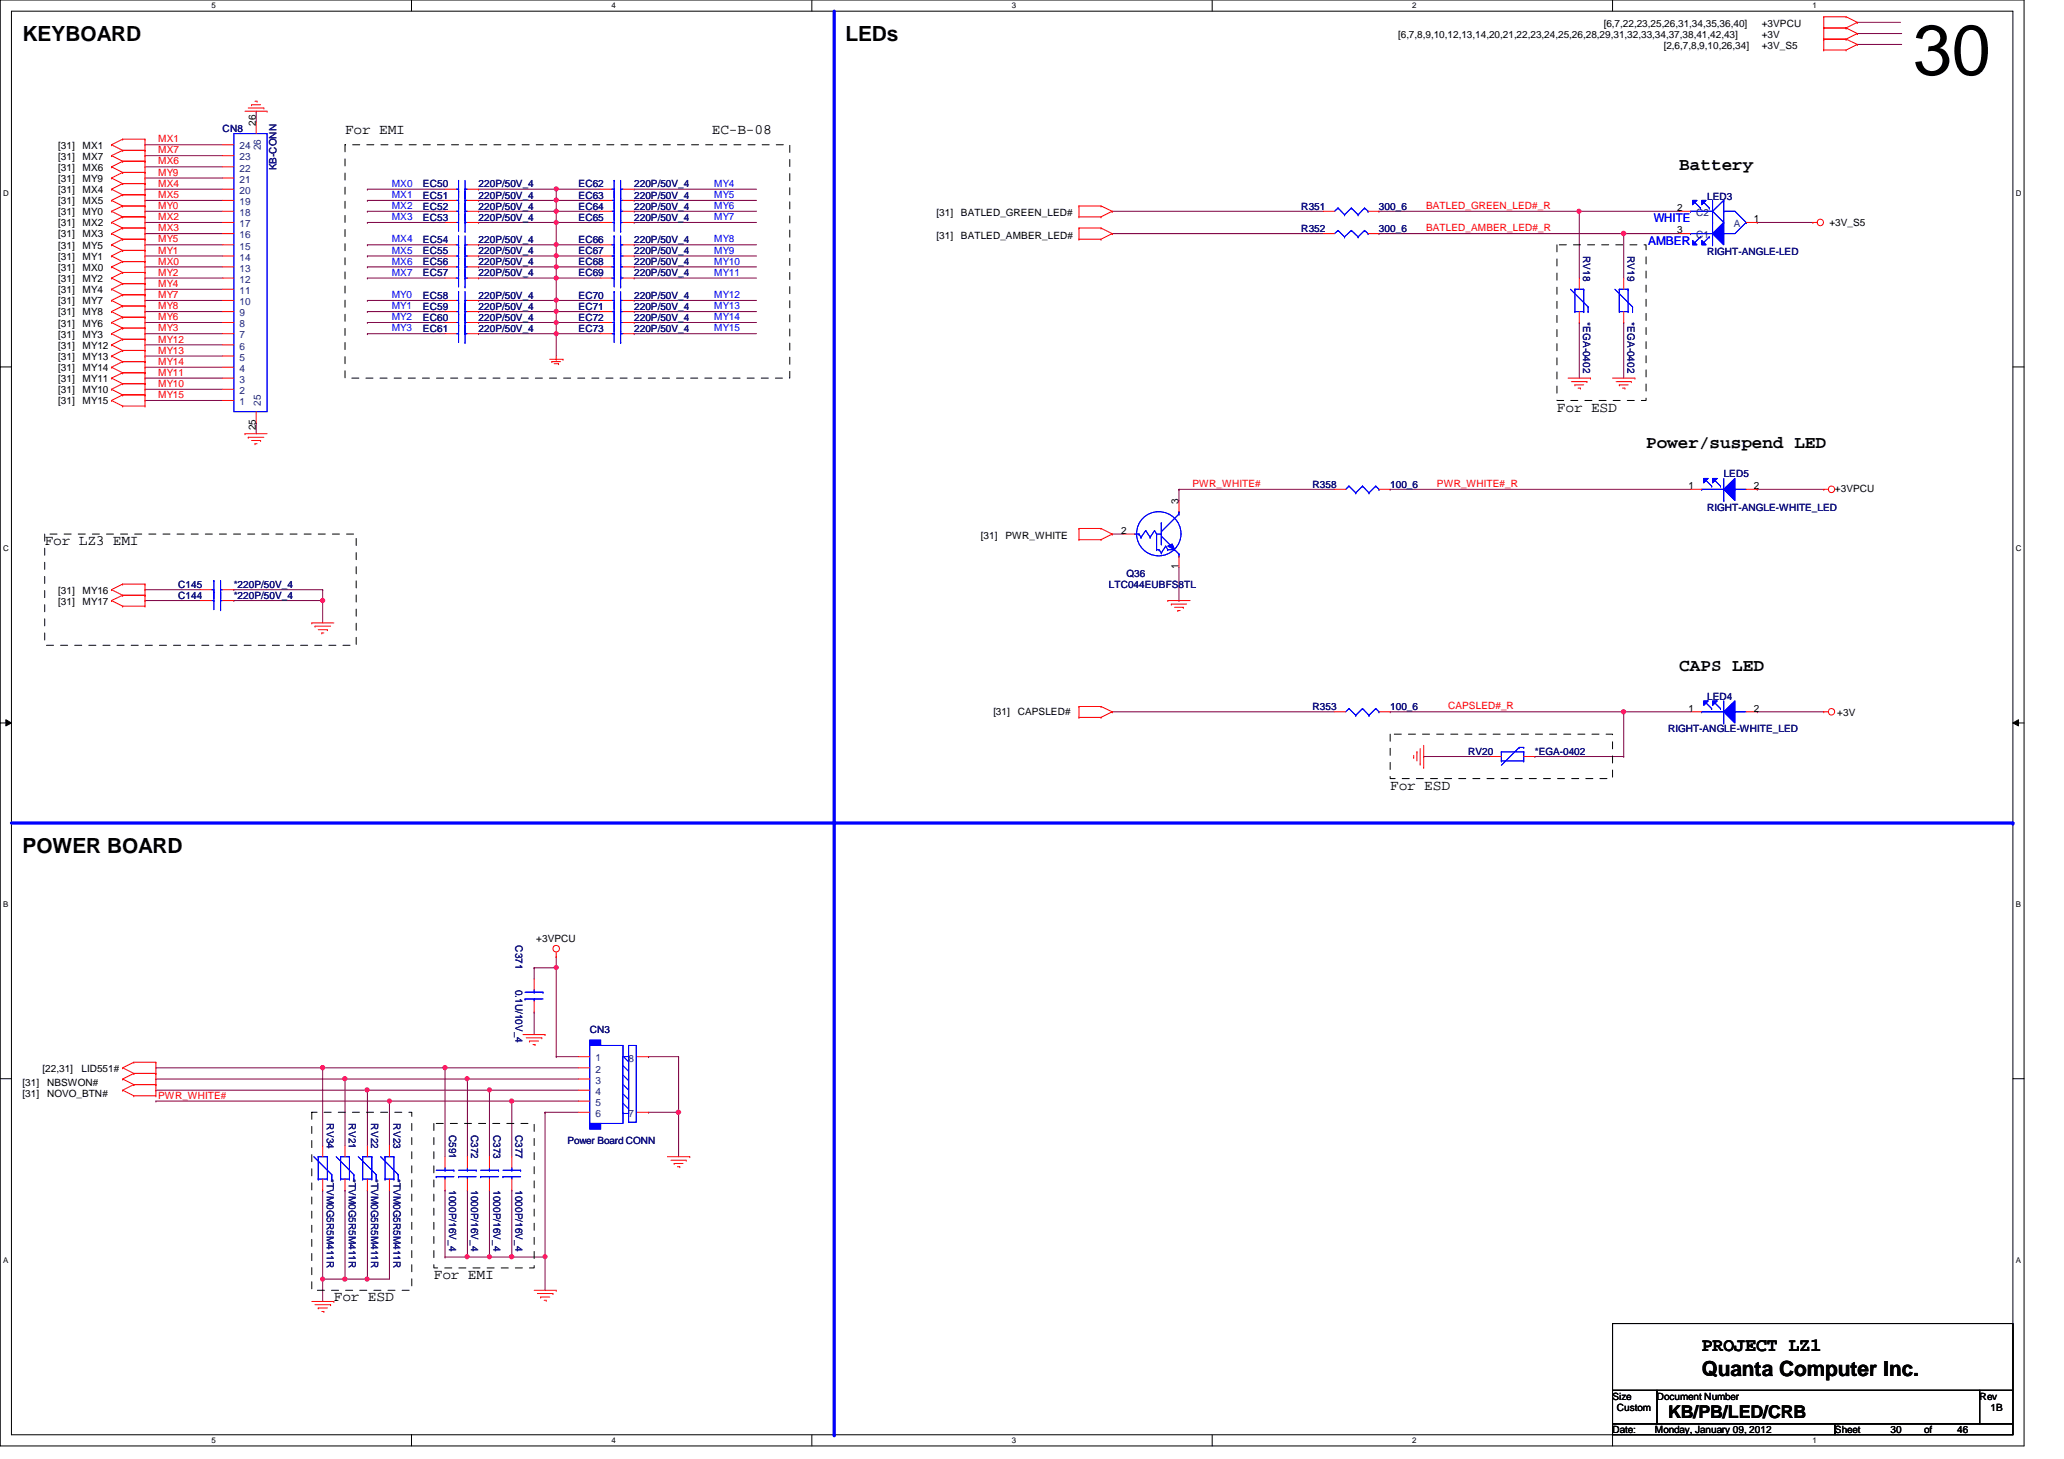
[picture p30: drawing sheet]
<svg xmlns="http://www.w3.org/2000/svg" width="297mm" height="210mm" viewBox="0 0 297 210" stroke-linecap="round" stroke-linejoin="round" font-family="sans-serif">
<defs><g id="words">
<text font-size="10.2" x="275.3" y="10.8">30</text>
<g font-size="3">
<text x="3.3" y="6">KEYBOARD</text>
<text x="121.7" y="6">LEDs</text>
<text x="3.3" y="122.8">POWER BOARD</text>
<text x="244.9" y="198">Quanta Computer Inc.</text>
</g>
<text font-size="2.7" x="244.9" y="194.3">PROJECT LZ1</text>
<g font-size="2.5">
<text x="241.7" y="24.5">Battery</text>
<text x="236.9" y="64.5">Power/suspend LED</text>
<text x="241.7" y="96.5">CAPS LED</text>
<text x="240.1" y="204">KB/PB/LED/CRB</text>
</g>
<g font-size="2.1">
<text x="49.7" y="19.2">For EMI</text>
<text x="102.4" y="19.2">EC-B-08</text>
<text x="224.1" y="59.2">For ESD</text>
<text x="6.4" y="78.4">For LZ3 EMI</text>
<text x="200.1" y="113.6">For ESD</text>
<text x="62.4" y="184">For EMI</text>
<text x="48" y="187.2">For ESD</text>
</g>
<g font-size="1.7" fill="#00f">
<text x="237.2" y="35.2">AMBER</text>
<text x="238" y="32">WHITE</text>
</g>
<g font-size="1.4">
<text x="201.2" y="5.5">[6,7,8,9,10,12,13,14,20,21,22,23,24,25,26,28,29,31,32,33,34,37,38,41,42,43]</text>
<text x="230.8" y="3.9">[6,7,22,23,25,26,31,34,35,36,40]</text>
<text x="253.5" y="3.9">+3VPCU</text>
<text x="253.5" y="5.5">+3V</text>
<text x="239.4" y="7.1">[2,6,7,8,9,10,26,34]</text>
<text x="253.5" y="7.1">+3V_S5</text>
<text x="8.4" y="23">[31]</text>
<text x="8.4" y="21.4">[31]</text>
<text x="11.9" y="23">MX7</text>
<text x="11.9" y="21.4">MX1</text>
<text x="36.8" y="18.1" transform="rotate(-90 36.8 18.1)">26</text>
<text x="8.4" y="27.8">[31]</text>
<text x="8.4" y="29.4">[31]</text>
<text x="8.4" y="24.6">[31]</text>
<text x="8.4" y="26.2">[31]</text>
<text x="11.9" y="27.8">MX4</text>
<text x="11.9" y="29.4">MX5</text>
<text x="11.9" y="24.6">MX6</text>
<text x="11.9" y="26.2">MY9</text>
<text x="8.4" y="34.2">[31]</text>
<text x="8.4" y="32.6">[31]</text>
<text x="8.4" y="35.8">[31]</text>
<text x="8.4" y="31">[31]</text>
<text x="11.9" y="34.2">MX3</text>
<text x="11.9" y="32.6">MX2</text>
<text x="11.9" y="35.8">MY5</text>
<text x="11.9" y="31">MY0</text>
<text x="134.8" y="31.1">[31]</text>
<text x="134.8" y="34.3">[31]</text>
<text x="138.3" y="31.1">BATLED_GREEN_LED#</text>
<text x="138.3" y="34.3">BATLED_AMBER_LED#</text>
<text x="241.4" y="30.4">2</text>
<text x="241.4" y="33.6">3</text>
<text x="252.4" y="32">1</text>
<text x="263.3" y="32.6">+3V_S5</text>
<text x="8.4" y="39">[31]</text>
<text x="8.4" y="37.4">[31]</text>
<text x="8.4" y="40.6">[31]</text>
<text x="11.9" y="39">MX0</text>
<text x="11.9" y="37.4">MY1</text>
<text x="11.9" y="40.6">MY2</text>
<text x="8.4" y="45.4">[31]</text>
<text x="8.4" y="43.8">[31]</text>
<text x="8.4" y="42.2">[31]</text>
<text x="8.4" y="47">[31]</text>
<text x="11.9" y="45.4">MY8</text>
<text x="11.9" y="43.8">MY7</text>
<text x="11.9" y="42.2">MY4</text>
<text x="11.9" y="47">MY6</text>
<text x="8.4" y="50.2">[31]</text>
<text x="8.4" y="48.6">[31]</text>
<text x="8.4" y="53.4">[31]</text>
<text x="8.4" y="51.8">[31]</text>
<text x="11.9" y="50.2">MY12</text>
<text x="11.9" y="48.6">MY3</text>
<text x="11.9" y="53.4">MY14</text>
<text x="11.9" y="51.8">MY13</text>
<text x="8.4" y="55">[31]</text>
<text x="8.4" y="58.2">[31]</text>
<text x="8.4" y="56.6">[31]</text>
<text x="11.9" y="55">MY11</text>
<text x="11.9" y="58.2">MY15</text>
<text x="11.9" y="56.6">MY10</text>
<text x="36.8" y="61.9" transform="rotate(-90 36.8 61.9)">25</text>
<text x="243" y="70.4">1</text>
<text x="252.4" y="70.4">2</text>
<text x="264.1" y="70.8">+3VPCU</text>
<text x="141.2" y="77.5">[31]</text>
<text x="144.7" y="77.5">PWR_WHITE</text>
<text x="161.4" y="76.8">2</text>
<text x="169.6" y="72.5" transform="rotate(-90 169.6 72.5)">3</text>
<text x="169.6" y="81.9" transform="rotate(-90 169.6 81.9)">1</text>
<text x="8.4" y="85.4">[31]</text>
<text x="8.4" y="87">[31]</text>
<text x="11.9" y="85.4">MY16</text>
<text x="11.9" y="87">MY17</text>
<text x="143" y="102.8">[31]</text>
<text x="146.5" y="102.8">CAPSLED#</text>
<text x="243" y="102.4">1</text>
<text x="252.4" y="102.4">2</text>
<text x="264.4" y="103">+3V</text>
<text x="77.2" y="135.5">+3VPCU</text>
<text x="6.1" y="154.2">[22,31]</text>
<text x="11.7" y="154.2">LID551#</text>
<text x="3.3" y="156.3">[31]</text>
<text x="3.3" y="157.9">[31]</text>
<text x="6.8" y="156.3">NBSWON#</text>
<text x="6.8" y="157.9">NOVO_BTN#</text>
<text x="232.1" y="201.4">Size</text>
<text x="232.7" y="203">Custom</text>
<text x="238.5" y="201.4">Document Number</text>
<text x="284.9" y="201.4">Rev</text>
<text x="286.5" y="203">1B</text>
<text x="232.1" y="206.2">Date:</text>
<text x="238.2" y="206.2">Monday, January 09, 2012</text>
<text x="264.1" y="206.2">Sheet</text>
<text x="272.1" y="206.2">30</text>
<text x="276.9" y="206.2">of</text>
<text x="281.7" y="206.2">46</text>
</g>
<g font-size="1.4" fill="#f00">
<text x="22.8" y="23.7">MX6</text>
<text x="22.8" y="20.5">MX1</text>
<text x="22.8" y="22.1">MX7</text>
<text x="22.8" y="26.9">MX4</text>
<text x="22.8" y="28.5">MX5</text>
<text x="22.8" y="25.3">MY9</text>
<text x="22.8" y="33.3">MX3</text>
<text x="22.8" y="34.9">MY5</text>
<text x="22.8" y="31.7">MX2</text>
<text x="22.8" y="30.1">MY0</text>
<text x="205.2" y="30.1">BATLED_GREEN_LED#_R</text>
<text x="205.2" y="33.3">BATLED_AMBER_LED#_R</text>
<text x="22.8" y="38.1">MX0</text>
<text x="22.8" y="41.3">MY4</text>
<text x="22.8" y="36.5">MY1</text>
<text x="22.8" y="39.7">MY2</text>
<text x="22.8" y="44.5">MY8</text>
<text x="22.8" y="46.1">MY6</text>
<text x="22.8" y="42.9">MY7</text>
<text x="22.8" y="47.7">MY3</text>
<text x="22.8" y="52.5">MY14</text>
<text x="22.8" y="50.9">MY13</text>
<text x="22.8" y="49.3">MY12</text>
<text x="22.8" y="55.7">MY10</text>
<text x="22.8" y="54.1">MY11</text>
<text x="22.8" y="57.3">MY15</text>
<text x="171.6" y="70.1">PWR_WHITE#</text>
<text x="206.8" y="70.1">PWR_WHITE#_R</text>
<text x="208.4" y="102.1">CAPSLED#_R</text>
<text x="22.8" y="158.1">PWR_WHITE#</text>
</g>
<g font-size="1.4" fill="#000080">
<text x="32" y="19">CN8</text>
<text x="39.8" y="24.5" transform="rotate(-90 39.8 24.5)">KB-CONN</text>
<text x="60.9" y="27">EC50</text>
<text x="60.9" y="28.6">EC51</text>
<text x="68.9" y="27">220P/50V_4</text>
<text x="68.9" y="28.6">220P/50V_4</text>
<text x="83.3" y="27">EC62</text>
<text x="83.3" y="28.6">EC63</text>
<text x="91.3" y="27">220P/50V_4</text>
<text x="91.3" y="28.6">220P/50V_4</text>
<text x="245.7" y="28.7">LED3</text>
<text x="60.9" y="30.2">EC52</text>
<text x="60.9" y="35">EC54</text>
<text x="60.9" y="31.7">EC53</text>
<text x="68.9" y="30.2">220P/50V_4</text>
<text x="68.9" y="35">220P/50V_4</text>
<text x="68.9" y="31.7">220P/50V_4</text>
<text x="83.3" y="35">EC66</text>
<text x="83.3" y="30.2">EC64</text>
<text x="83.3" y="31.7">EC65</text>
<text x="91.3" y="35">220P/50V_4</text>
<text x="91.3" y="30.2">220P/50V_4</text>
<text x="91.3" y="31.7">220P/50V_4</text>
<text x="187.3" y="33.4">R352</text>
<text x="187.3" y="30.2">R351</text>
<text x="198.5" y="33.4">300_6</text>
<text x="198.5" y="30.2">300_6</text>
<text x="60.9" y="36.6">EC55</text>
<text x="60.9" y="39.8">EC57</text>
<text x="60.9" y="38.2">EC56</text>
<text x="68.9" y="36.6">220P/50V_4</text>
<text x="68.9" y="39.8">220P/50V_4</text>
<text x="68.9" y="38.2">220P/50V_4</text>
<text x="83.3" y="36.6">EC67</text>
<text x="83.3" y="39.8">EC69</text>
<text x="83.3" y="38.2">EC68</text>
<text x="91.3" y="36.6">220P/50V_4</text>
<text x="91.3" y="39.8">220P/50V_4</text>
<text x="91.3" y="38.2">220P/50V_4</text>
<text x="227.8" y="36.8" transform="rotate(90 227.8 36.8)">RV18</text>
<text x="234.2" y="36.8" transform="rotate(90 234.2 36.8)">RV19</text>
<text x="245.7" y="36.7">RIGHT-ANGLE-LED</text>
<text x="60.9" y="44.6">EC59</text>
<text x="60.9" y="47.8">EC61</text>
<text x="60.9" y="43">EC58</text>
<text x="60.9" y="46.2">EC60</text>
<text x="68.9" y="44.6">220P/50V_4</text>
<text x="68.9" y="47.8">220P/50V_4</text>
<text x="68.9" y="43">220P/50V_4</text>
<text x="68.9" y="46.2">220P/50V_4</text>
<text x="83.3" y="46.2">EC72</text>
<text x="83.3" y="44.6">EC71</text>
<text x="83.3" y="47.8">EC73</text>
<text x="83.3" y="43">EC70</text>
<text x="91.3" y="46.2">220P/50V_4</text>
<text x="91.3" y="44.6">220P/50V_4</text>
<text x="91.3" y="47.8">220P/50V_4</text>
<text x="91.3" y="43">220P/50V_4</text>
<text x="227.8" y="46.4" transform="rotate(90 227.8 46.4)">*EGA-0402</text>
<text x="234.2" y="46.4" transform="rotate(90 234.2 46.4)">*EGA-0402</text>
<text x="188.9" y="70.2">R358</text>
<text x="200.1" y="70.2">100_6</text>
<text x="248.1" y="68.6">LED5</text>
<text x="245.7" y="73.5">RIGHT-ANGLE-WHITE_LED</text>
<text x="162.1" y="83">Q36</text>
<text x="25.7" y="86.2">C144</text>
<text x="25.7" y="84.6">C145</text>
<text x="33.7" y="86.2">*220P/50V_4</text>
<text x="33.7" y="84.6">*220P/50V_4</text>
<text x="159.6" y="84.6">LTC044EUBFS8TL</text>
<text x="245.7" y="100.8">LED4</text>
<text x="188.9" y="102.2">R353</text>
<text x="200.1" y="102.2">100_6</text>
<text x="240.1" y="105.4">RIGHT-ANGLE-WHITE_LED</text>
<text x="211.3" y="108.6">RV20</text>
<text x="220.9" y="108.6">*EGA-0402</text>
<text x="74.2" y="136" transform="rotate(90 74.2 136)">C371</text>
<text x="74.2" y="142.4" transform="rotate(90 74.2 142.4)">0.1U/10V_4</text>
<text x="84.9" y="148.6">CN3</text>
<text x="47" y="161.6" transform="rotate(90 47 161.6)">RV34</text>
<text x="50.2" y="161.6" transform="rotate(90 50.2 161.6)">RV21</text>
<text x="53.4" y="161.6" transform="rotate(90 53.4 161.6)">RV22</text>
<text x="56.6" y="161.6" transform="rotate(90 56.6 161.6)">RV23</text>
<text x="64.6" y="163.2" transform="rotate(90 64.6 163.2)">C591</text>
<text x="67.8" y="163.2" transform="rotate(90 67.8 163.2)">C372</text>
<text x="71" y="163.2" transform="rotate(90 71 163.2)">C373</text>
<text x="74.2" y="163.2" transform="rotate(90 74.2 163.2)">C377</text>
<text x="81.7" y="164.6">Power Board CONN</text>
<text x="47" y="169.6" transform="rotate(90 47 169.6)">*TVM0G5R5M411R</text>
<text x="50.2" y="169.6" transform="rotate(90 50.2 169.6)">*TVM0G5R5M411R</text>
<text x="53.4" y="169.6" transform="rotate(90 53.4 169.6)">*TVM0G5R5M411R</text>
<text x="56.6" y="169.6" transform="rotate(90 56.6 169.6)">*TVM0G5R5M411R</text>
<text x="64.6" y="171.2" transform="rotate(90 64.6 171.2)">1000P/16V_4</text>
<text x="67.8" y="171.2" transform="rotate(90 67.8 171.2)">1000P/16V_4</text>
<text x="71" y="171.2" transform="rotate(90 71 171.2)">1000P/16V_4</text>
<text x="74.2" y="171.2" transform="rotate(90 74.2 171.2)">1000P/16V_4</text>
</g>
<g font-size="1.4" fill="#004080">
<text x="34.5" y="23.1">23</text>
<text x="34.5" y="21.5">24</text>
<text x="37.5" y="21.6" transform="rotate(-90 37.5 21.6)">26</text>
<text x="34.5" y="29.5">19</text>
<text x="34.5" y="27.9">20</text>
<text x="34.5" y="26.3">21</text>
<text x="34.5" y="24.7">22</text>
<text x="34.5" y="35.9">15</text>
<text x="34.5" y="34.3">16</text>
<text x="34.5" y="32.7">17</text>
<text x="34.5" y="31.1">18</text>
<text x="244.1" y="31.1">C2</text>
<text x="244.1" y="34.3">C1</text>
<text x="249.5" y="32.7">A</text>
<text x="34.5" y="40.7">12</text>
<text x="34.5" y="39.1">13</text>
<text x="34.5" y="37.5">14</text>
<text x="34.5" y="47.1">8</text>
<text x="34.5" y="45.5">9</text>
<text x="34.5" y="43.9">10</text>
<text x="34.5" y="42.3">11</text>
<text x="34.5" y="53.5">4</text>
<text x="34.5" y="51.9">5</text>
<text x="34.5" y="50.3">6</text>
<text x="34.5" y="48.7">7</text>
<text x="34.5" y="58.3">1</text>
<text x="34.5" y="56.7">2</text>
<text x="34.5" y="55.1">3</text>
<text x="37.5" y="58.4" transform="rotate(-90 37.5 58.4)">25</text>
<text x="85.7" y="152.7">1</text>
<text x="85.7" y="154.3">2</text>
<text x="85.7" y="155.9">3</text>
<text x="90.5" y="152.7">8</text>
<text x="85.7" y="157.5">4</text>
<text x="85.7" y="159.1">5</text>
<text x="85.7" y="160.7">6</text>
<text x="90.5" y="160.7">7</text>
</g>
<g font-size="1.4" fill="#00f">
<text x="56.4" y="28.5">MX1</text>
<text x="56.4" y="26.9">MX0</text>
<text x="102.8" y="26.9">MY4</text>
<text x="102.8" y="28.5">MY5</text>
<text x="56.4" y="34.9">MX4</text>
<text x="56.4" y="31.7">MX3</text>
<text x="56.4" y="30.1">MX2</text>
<text x="102.8" y="30.1">MY6</text>
<text x="102.8" y="31.7">MY7</text>
<text x="102.8" y="34.9">MY8</text>
<text x="56.4" y="36.5">MX5</text>
<text x="56.4" y="38.1">MX6</text>
<text x="56.4" y="39.7">MX7</text>
<text x="102.8" y="36.5">MY9</text>
<text x="102.8" y="39.7">MY11</text>
<text x="102.8" y="38.1">MY10</text>
<text x="56.4" y="42.9">MY0</text>
<text x="56.4" y="44.5">MY1</text>
<text x="56.4" y="46.1">MY2</text>
<text x="56.4" y="47.7">MY3</text>
<text x="102.8" y="42.9">MY12</text>
<text x="102.8" y="44.5">MY13</text>
<text x="102.8" y="47.7">MY15</text>
<text x="102.8" y="46.1">MY14</text>
</g>
<g font-size="1.1">
<text x="30.4" y="1.1">5</text>
<text x="88" y="1.1">4</text>
<text x="145.6" y="1.1">3</text>
<text x="203.2" y="1.1">2</text>
<text x="260.9" y="1.1">1</text>
<text x=".5" y="28.2">D</text>
<text x="290.1" y="28.2">D</text>
<text x=".5" y="79.3">C</text>
<text x="290.1" y="79.3">C</text>
<text x=".5" y="130.6">B</text>
<text x="290.1" y="130.6">B</text>
<text x=".5" y="181.7">A</text>
<text x="290.1" y="181.7">A</text>
<text x="30.4" y="207.6">5</text>
<text x="88" y="207.6">4</text>
<text x="145.6" y="207.6">3</text>
<text x="203.2" y="207.6">2</text>
<text x="260.9" y="207.6">1</text>
</g>
</g></defs>
<path d="M0 0h291.3v208h-291.3zM1.6 1.6h288.1v204.8h-288.1z" fill="none" stroke="#000" stroke-width=".14"/>
<g fill="#fff">
<path d="M30.4 .2h.6v1.2h-.6z"/>
<path d="M30.4 206.6h.6v1.2h-.6z"/>
</g>
<path d="M59.2 0v1.6M59.2 206.4v1.6" fill="none" stroke="#000" stroke-width=".14"/>
<g fill="#fff">
<path d="M88 .2h.6v1.2h-.6z"/>
<path d="M88 206.6h.6v1.2h-.6z"/>
</g>
<path d="M116.8 0v1.6M116.8 206.4v1.6" fill="none" stroke="#000" stroke-width=".14"/>
<g fill="#fff">
<path d="M145.6 .2h.6v1.2h-.6z"/>
<path d="M145.6 206.6h.6v1.2h-.6z"/>
</g>
<path d="M174.5 0v1.6M174.5 206.4v1.6" fill="none" stroke="#000" stroke-width=".14"/>
<g fill="#fff">
<path d="M203.2 .2h.6v1.2h-.6z"/>
<path d="M203.2 206.6h.6v1.2h-.6z"/>
</g>
<path d="M232.1 0v1.6M232.1 206.4v1.6" fill="none" stroke="#000" stroke-width=".14"/>
<g fill="#fff">
<path d="M260.9 .2h.5v1.2h-.5z"/>
<path d="M260.9 206.6h.5v1.2h-.5z"/>
<path d="M.5 27.2h.7v1.2h-.7z"/>
<path d="M290.1 27.2h.8v1.2h-.8z"/>
<path d="M.5 78.4h.7v1.1h-.7z"/>
<path d="M290.1 78.4h.8v1.1h-.8z"/>
</g>
<path d="M0 52.8h1.6M289.7 52.8h1.6" fill="none" stroke="#000" stroke-width=".14"/>
<g fill="#fff">
<path d="M.5 129.6h.7v1.2h-.7z"/>
<path d="M290.1 129.6h.7v1.2h-.7z"/>
</g>
<path d="M0 104h1.6M.8 103.5l.8 .5-.8 .4zM289.7 104l.8-.5v.9zM289.7 104h1.6" fill="none" stroke="#000" stroke-width=".14"/>
<path d="M.8 103.5l.8 .5-.8 .4zM289.7 104l.8-.5v.9z" fill="#000"/>
<g fill="#fff">
<path d="M.5 180.8h.7v1.1h-.7z"/>
<path d="M290.1 180.8h.7v1.1h-.7z"/>
</g>
<path d="M0 155.2h1.6M289.7 155.2h1.6" fill="none" stroke="#000" stroke-width=".14"/>
<g fill="none" stroke="#800040" stroke-width=".14">
<path d="M160.1 76.8h.1M160.1 76.8h1.6M169.7 70.4h.1M169.7 70.4h22.4M169.7 70.4v1.6M200.1 70.4h.1M200.1 70.4h43.2M252.9 70.4h.1M252.9 70.4h9.6M169.7 86.4h.1M169.7 81.6v4.8M160.1 102.4h.1"/>
<path d="M160.1 102.4h32M233.7 102.4h.1M233.7 102.4h9.6M252.9 102.4h.1M252.9 102.4h9.6"/>
</g>
<circle cx="233.7" cy="102.4" r=".31" fill="#f0f"/>
<circle cx="233.7" cy="102.4" r=".31" fill="none" stroke="#f0f" stroke-width=".14"/>
<path d="M80 139.2h.1M80 139.2v12.8M73.7 158.4h.1M73.7 158.4h9.6M80 152h.1M80 152h3.3M78.4 160h.1M78.4 160v20.8" fill="none" stroke="#800040" stroke-width=".14"/>
<circle cx="80.1" cy="139.2" r=".3" fill="#f0f"/>
<circle cx="80.1" cy="139.2" r=".3" fill="none" stroke="#f0f" stroke-width=".14"/>
<path d="M76.9 145.6h.1M76.9 145.6v3.2M73.7 180.8h.1M73.7 180.8h4.7" fill="none" stroke="#800040" stroke-width=".14"/>
<circle cx="73.6" cy="180.8" r=".31" fill="#f0f"/>
<circle cx="73.6" cy="180.8" r=".31" fill="none" stroke="#f0f" stroke-width=".14"/>
<path d="M70.4 171.2h.1M70.4 171.2v9.6h-3.1M73.7 171.2h.1M73.7 171.2v9.6M46.4 184h.1M46.4 184v3.2M67.3 180.8h.1" fill="none" stroke="#800040" stroke-width=".14"/>
<circle cx="46.4" cy="184" r=".3" fill="#f0f"/>
<circle cx="46.4" cy="184" r=".3" fill="none" stroke="#f0f" stroke-width=".14"/>
<path d="M52.9 171.2h.1M52.9 171.2v12.8" fill="none" stroke="#800040" stroke-width=".14"/>
<circle cx="52.8" cy="184" r=".3" fill="#f0f"/>
<circle cx="52.8" cy="184" r=".3" fill="none" stroke="#f0f" stroke-width=".14"/>
<path d="M49.7 171.2h.1M49.7 171.2v12.8" fill="none" stroke="#800040" stroke-width=".14"/>
<circle cx="49.6" cy="184" r=".31" fill="#f0f"/>
<circle cx="49.6" cy="184" r=".31" fill="none" stroke="#f0f" stroke-width=".14"/>
<path d="M67.3 171.2h.1M67.3 171.2v9.6" fill="none" stroke="#800040" stroke-width=".14"/>
<circle cx="67.2" cy="180.8" r=".3" fill="#f0f"/>
<circle cx="67.2" cy="180.8" r=".3" fill="none" stroke="#f0f" stroke-width=".14"/>
<path d="M76.9 139.2h.1M76.9 139.2v1.6M80 137.6h.1M80 137.6v1.6h-3.1M78.4 180.8h.1M78.4 180.8v4.8" fill="none" stroke="#800040" stroke-width=".14"/>
<circle cx="78.4" cy="180.8" r=".3" fill="#f0f"/>
<circle cx="78.4" cy="180.8" r=".3" fill="none" stroke="#f0f" stroke-width=".14"/>
<g fill="none" stroke="#800040" stroke-width=".14">
<path d="M36.9 16h.1M36.9 16v1.6M20.9 33.6h.1M20.9 38.4h.1M20.9 27.2h.1M20.9 28.8h.1M20.9 35.2h.1M20.9 36.8h.1M20.9 24h.1M20.9 25.6h.1M20.9 32h.1M20.9 20.8h.1"/>
<path d="M20.9 30.4h.1M20.9 22.4h.1M20.9 33.6h11.1M20.9 38.4h11.1M20.9 27.2h11.1M20.9 28.8h11.1M20.9 35.2h11.1M20.9 36.8h11.1M20.9 24h11.1M20.9 25.6h11.1M20.9 32h11.1M20.9 20.8h11.1"/>
<path d="M20.9 30.4h11.1M20.9 22.4h11.1M160.1 33.6h.1M160.1 30.4h.1M160.1 33.6h30.4M160.1 30.4h30.4M198.5 30.4h.1M198.5 30.4h43.2M227.3 30.4h.1M227.3 30.4v9.6M252.9 32h.1M252.9 32h8"/>
<path d="M20.9 52.8h.1M20.9 56h.1M20.9 41.6h.1M20.9 54.4h.1M20.9 51.2h.1M20.9 44.8h.1M20.9 46.4h.1M20.9 43.2h.1M20.9 48h.1M20.9 49.6h.1M20.9 57.6h.1M20.9 40h.1"/>
<path d="M20.9 52.8h11.1M20.9 56h11.1M20.9 41.6h11.1M20.9 54.4h11.1M20.9 51.2h11.1M20.9 44.8h11.1M20.9 46.4h11.1M20.9 43.2h11.1M20.9 48h11.1M20.9 49.6h11.1M20.9 57.6h11.1M20.9 40h11.1"/>
<path d="M227.3 46.4h.1M227.3 46.4v8M36.9 60.8h.1M36.9 60.8v1.6M78.4 160h.1M78.4 160h4.9"/>
</g>
<circle cx="227.2" cy="30.4" r=".3" fill="#f0f"/>
<circle cx="227.2" cy="30.4" r=".3" fill="none" stroke="#f0f" stroke-width=".14"/>
<path d="M233.7 33.6h.1M233.7 33.6h8" fill="none" stroke="#800040" stroke-width=".14"/>
<circle cx="233.7" cy="33.6" r=".32" fill="#f0f"/>
<circle cx="233.7" cy="33.6" r=".32" fill="none" stroke="#f0f" stroke-width=".14"/>
<path d="M267.3 3.2h.1M267.3 3.2h6.2M198.5 33.6h.1M198.5 33.6h35.2M233.7 33.6h.1M233.7 33.6v6.4M233.7 46.4h.1M233.7 46.4v8M70.4 180.8h.1M70.4 180.8h3.3" fill="none" stroke="#800040" stroke-width=".14"/>
<circle cx="70.4" cy="180.8" r=".3" fill="#f0f"/>
<circle cx="70.4" cy="180.8" r=".3" fill="none" stroke="#f0f" stroke-width=".14"/>
<g fill="none" stroke="#800040" stroke-width=".14">
<path d="M267.3 4.8h.1M267.3 6.4h.1M267.3 4.8h6.4M267.3 6.4h6.4M200.1 102.4h.1M200.1 102.4h33.6v6.4M204.9 108.8h.1M204.9 108.8h9.6M220.9 108.8h.1M220.9 108.8h12.8M233.7 108.8h.1M67.3 155.2h.1"/>
<path d="M67.3 155.2h16M70.4 156.8h.1M70.4 156.8h12.9"/>
</g>
<circle cx="70.4" cy="156.8" r=".3" fill="#f0f"/>
<circle cx="70.4" cy="156.8" r=".3" fill="none" stroke="#f0f" stroke-width=".14"/>
<g fill="none" stroke="#800040" stroke-width=".14">
<path d="M22.4 155.2h.1M22.4 156.8h.1M22.4 158.4h.1M22.4 155.2h27.3M22.4 156.8h30.5M22.4 158.4h33.6M49.7 155.2h.1M49.7 155.2v9.6M52.9 156.8h.1M52.9 156.8v8M56 158.4h.1M56 158.4v6.4"/>
<path d="M67.3 155.2h.1M67.3 155.2v11.2"/>
</g>
<circle cx="67.2" cy="155.2" r=".3" fill="#f0f"/>
<circle cx="67.2" cy="155.2" r=".3" fill="none" stroke="#f0f" stroke-width=".14"/>
<path d="M49.7 155.2h.1M49.7 155.2h17.6" fill="none" stroke="#800040" stroke-width=".14"/>
<circle cx="49.6" cy="155.2" r=".31" fill="#f0f"/>
<circle cx="49.6" cy="155.2" r=".31" fill="none" stroke="#f0f" stroke-width=".14"/>
<path d="M52.9 156.8h.1M52.9 156.8h17.5M70.4 156.8h.1M70.4 156.8v9.6" fill="none" stroke="#800040" stroke-width=".14"/>
<circle cx="52.8" cy="156.8" r=".3" fill="#f0f"/>
<circle cx="52.8" cy="156.8" r=".3" fill="none" stroke="#f0f" stroke-width=".14"/>
<path d="M73.7 158.4h.1M73.7 158.4v8" fill="none" stroke="#800040" stroke-width=".14"/>
<circle cx="73.6" cy="158.4" r=".31" fill="#f0f"/>
<circle cx="73.6" cy="158.4" r=".31" fill="none" stroke="#f0f" stroke-width=".14"/>
<path d="M56 158.4h.1M56 158.4h17.7" fill="none" stroke="#800040" stroke-width=".14"/>
<circle cx="56" cy="158.4" r=".3" fill="#f0f"/>
<circle cx="56" cy="158.4" r=".3" fill="none" stroke="#f0f" stroke-width=".14"/>
<path d="M93.3 152h.1M93.3 152h4.4M97.7 160h.1M97.7 160v6.4" fill="none" stroke="#800040" stroke-width=".14"/>
<circle cx="97.6" cy="160" r=".31" fill="#f0f"/>
<circle cx="97.6" cy="160" r=".31" fill="none" stroke="#f0f" stroke-width=".14"/>
<path d="M22.4 153.6h.1M22.4 153.6h24M46.4 153.6h.1M46.4 153.6v11.2M64 153.6h.1M64 153.6h19.3M64 153.6v12.8M46.4 171.2h.1M46.4 171.2v12.8M93.3 160h.1M93.3 160h4.4" fill="none" stroke="#800040" stroke-width=".14"/>
<circle cx="64" cy="153.6" r=".31" fill="#f0f"/>
<circle cx="64" cy="153.6" r=".31" fill="none" stroke="#f0f" stroke-width=".14"/>
<path d="M46.4 153.6h.1M46.4 153.6h17.6" fill="none" stroke="#800040" stroke-width=".14"/>
<circle cx="46.4" cy="153.6" r=".31" fill="#f0f"/>
<circle cx="46.4" cy="153.6" r=".31" fill="none" stroke="#f0f" stroke-width=".14"/>
<path d="M80 43.2h.1M80 43.2h6.4M64 171.2h.1M64 171.2v9.6M64 180.8h.1M64 180.8h3.3" fill="none" stroke="#800040" stroke-width=".14"/>
<circle cx="80.1" cy="43.2" r=".3" fill="#f0f"/>
<circle cx="80.1" cy="43.2" r=".3" fill="none" stroke="#f0f" stroke-width=".14"/>
<path d="M80 44.8h.1M80 44.8h6.4" fill="none" stroke="#800040" stroke-width=".14"/>
<circle cx="80.1" cy="44.8" r=".3" fill="#f0f"/>
<circle cx="80.1" cy="44.8" r=".3" fill="none" stroke="#f0f" stroke-width=".14"/>
<path d="M80 46.4h.1M80 46.4h6.4" fill="none" stroke="#800040" stroke-width=".14"/>
<circle cx="80.1" cy="46.4" r=".3" fill="#f0f"/>
<circle cx="80.1" cy="46.4" r=".3" fill="none" stroke="#f0f" stroke-width=".14"/>
<path d="M80 48h.1M80 48h6.4" fill="none" stroke="#800040" stroke-width=".14"/>
<circle cx="80.1" cy="48" r=".3" fill="#f0f"/>
<circle cx="80.1" cy="48" r=".3" fill="none" stroke="#f0f" stroke-width=".14"/>
<path d="M80 40h.1M80 40h6.4" fill="none" stroke="#800040" stroke-width=".14"/>
<circle cx="80.1" cy="40" r=".3" fill="#f0f"/>
<circle cx="80.1" cy="40" r=".3" fill="none" stroke="#f0f" stroke-width=".14"/>
<path d="M80 38.4h.1M80 38.4h6.4" fill="none" stroke="#800040" stroke-width=".14"/>
<circle cx="80.1" cy="38.4" r=".3" fill="#f0f"/>
<circle cx="80.1" cy="38.4" r=".3" fill="none" stroke="#f0f" stroke-width=".14"/>
<path d="M80 36.8h.1M80 36.8h6.4" fill="none" stroke="#800040" stroke-width=".14"/>
<circle cx="80.1" cy="36.8" r=".3" fill="#f0f"/>
<circle cx="80.1" cy="36.8" r=".3" fill="none" stroke="#f0f" stroke-width=".14"/>
<path d="M80 35.2h.1M80 35.2h6.4" fill="none" stroke="#800040" stroke-width=".14"/>
<circle cx="80.1" cy="35.2" r=".3" fill="#f0f"/>
<circle cx="80.1" cy="35.2" r=".3" fill="none" stroke="#f0f" stroke-width=".14"/>
<path d="M80 27.2h.1M80 27.2h6.4" fill="none" stroke="#800040" stroke-width=".14"/>
<circle cx="80.1" cy="27.2" r=".3" fill="#f0f"/>
<circle cx="80.1" cy="27.2" r=".3" fill="none" stroke="#f0f" stroke-width=".14"/>
<path d="M80 28.8h.1M80 28.8h6.4" fill="none" stroke="#800040" stroke-width=".14"/>
<circle cx="80.1" cy="28.8" r=".3" fill="#f0f"/>
<circle cx="80.1" cy="28.8" r=".3" fill="none" stroke="#f0f" stroke-width=".14"/>
<path d="M80 30.4h.1M80 30.4h6.4" fill="none" stroke="#800040" stroke-width=".14"/>
<circle cx="80.1" cy="30.4" r=".3" fill="#f0f"/>
<circle cx="80.1" cy="30.4" r=".3" fill="none" stroke="#f0f" stroke-width=".14"/>
<path d="M80 32h.1M80 32h6.4" fill="none" stroke="#800040" stroke-width=".14"/>
<circle cx="80.1" cy="32" r=".3" fill="#f0f"/>
<circle cx="80.1" cy="32" r=".3" fill="none" stroke="#f0f" stroke-width=".14"/>
<g fill="none" stroke="#800040" stroke-width=".14">
<path d="M52.9 36.8h.1M52.9 35.2h.1M52.9 32h.1M52.9 30.4h.1M52.9 28.8h.1M52.9 27.2h.1M52.9 38.4h.1M52.9 36.8h11.1M52.9 35.2h11.1M52.9 38.4h11.1M52.9 28.8h11.1M52.9 27.2h11.1"/>
<path d="M52.9 30.4h11.1M52.9 32h11.1M68.9 36.8h.1M68.9 35.2h.1M68.9 38.4h.1M68.9 28.8h.1M68.9 27.2h.1M68.9 30.4h.1M68.9 32h.1M68.9 36.8h11.1M68.9 35.2h11.1M68.9 38.4h11.1"/>
<path d="M68.9 28.8h11.1M68.9 27.2h11.1M68.9 30.4h11.1M68.9 32h11.1M80 36.8h.1M80 30.4h.1M80 35.2h.1M80 32h.1M80 38.4h.1M80 27.2h.1M80 28.8h.1M80 27.2v24"/>
<path d="M91.3 27.2h.1M91.3 28.8h.1M91.3 30.4h.1M91.3 32h.1M91.3 35.2h.1M91.3 36.8h.1M91.3 38.4h.1M91.3 36.8h17.6M91.3 35.2h17.6M91.3 38.4h17.6M91.3 28.8h17.6M91.3 27.2h17.6"/>
<path d="M91.3 30.4h17.6M91.3 32h17.6M52.9 40h.1M52.9 43.2h.1M52.9 44.8h.1M52.9 46.4h.1M52.9 48h.1M52.9 44.8h11.1M52.9 46.4h11.1M52.9 40h11.1M52.9 48h11.1M52.9 43.2h11.1"/>
<path d="M68.9 44.8h.1M68.9 46.4h.1M68.9 40h.1M68.9 48h.1M68.9 43.2h.1M68.9 44.8h11.1M68.9 46.4h11.1M68.9 40h11.1M68.9 48h11.1M68.9 43.2h11.1M80 48h.1M80 43.2h.1"/>
<path d="M80 44.8h.1M80 46.4h.1M80 40h.1M91.3 40h.1M91.3 43.2h.1M91.3 44.8h.1M91.3 48h.1M91.3 46.4h.1M91.3 44.8h17.6M91.3 46.4h17.6M91.3 40h17.6M91.3 48h17.6"/>
<path d="M91.3 43.2h17.6M20.9 84.8h.1M20.9 86.4h.1M20.9 84.8h8M20.9 86.4h8M33.7 84.8h.1M33.7 86.4h.1M33.7 84.8h12.7M33.7 86.4h12.7M46.4 86.4h.1M46.4 86.4v3.2"/>
</g>
<circle cx="46.4" cy="86.4" r=".3" fill="#f0f"/>
<circle cx="46.4" cy="86.4" r=".3" fill="none" stroke="#f0f" stroke-width=".14"/>
<path d="M46.4 84.8h.1M46.4 84.8v1.6M97.7 152h.1M97.7 152v8M56 171.2h.1M56 171.2v12.8h-9.6M46.4 184h.1M49.7 184h.1M52.9 184h.1" fill="none" stroke="#800040" stroke-width=".14"/>
<g fill="none" stroke="#f00" stroke-width=".14">
<path d="M35.3 16h3.1M35.7 15.5h2.3M36.2 15.1h.1M36.2 15.1h1.3M36.7 14.6h.3M37 14.6h.1M38 15.5h.1M38.4 16h.1M262.5 4h.1M262.5 2.4h.1M262.5 5.6h.1M262.5 7.2h.1"/>
<path d="M262.5 4h3.2M262.5 2.4v4.8M262.5 2.4h3.2M262.5 5.6h3.2M262.5 7.2h3.2M265.7 4h.1M265.7 2.4h.1M265.7 5.6h.1M265.7 7.2h.1M265.7 2.4l1.6 .8M265.7 4l1.6 .8M265.7 5.6l1.6 .8"/>
<path d="M267.3 3.2h.1M267.3 4.8h.1M267.3 6.4h.1M267.3 3.2l-1.6 .8M267.3 4.8l-1.6 .8M267.3 6.4l-1.6 .8M16 33.6h.1M16 38.4h.1M16 36.8h.1M16 22.4h.1M16 32h.1M16 27.2h.1"/>
<path d="M16 20.8h.1M16 35.2h.1M16 28.8h.1M16 24h.1M16 25.6h.1M16 30.4h.1M16 33.6l1.6 .8M16 38.4l1.6 .8M16 36.8l1.6 .8M16 22.4l1.6 .8M16 32l1.6 .8M16 27.2l1.6 .8"/>
<path d="M16 20.8l1.6 .8M16 35.2l1.6 .8M16 28.8l1.6 .8M16 24l1.6 .8M16 25.6l1.6 .8M16 30.4l1.6 .8M17.6 32.8h.1M17.6 34.4h.1M17.6 37.6h.1M17.6 39.2h.1M17.6 36h.1M17.6 21.6h.1"/>
<path d="M17.6 23.2h.1M17.6 31.2h.1M17.6 26.4h.1M17.6 28h.1M17.6 20h.1M17.6 29.6h.1M17.6 24.8h.1M17.6 32.8h3.3M17.6 32.8l-1.6 .8M17.6 34.4h3.3M17.6 37.6h3.3M17.6 37.6l-1.6 .8"/>
<path d="M17.6 39.2h3.3M17.6 36h3.3M17.6 36l-1.6 .8M17.6 21.6h3.3M17.6 21.6l-1.6 .8M17.6 23.2h3.3M17.6 31.2h3.3M17.6 31.2l-1.6 .8M17.6 39.2l-1.6 .8M17.6 26.4h3.3M17.6 26.4l-1.6 .8M17.6 28h3.3"/>
<path d="M17.6 20h3.3M17.6 20l-1.6 .8M17.6 34.4l-1.6 .8M17.6 28l-1.6 .8M17.6 29.6h3.3M17.6 23.2l-1.6 .8M17.6 24.8h3.3M17.6 24.8l-1.6 .8M17.6 29.6l-1.6 .8M20.9 34.4h.1M20.9 32.8h.1M20.9 39.2h.1"/>
<path d="M20.9 37.6h.1M20.9 36h.1M20.9 23.2h.1M20.9 21.6h.1M20.9 31.2h.1M20.9 28h.1M20.9 26.4h.1M20.9 20h.1M20.9 29.6h.1M20.9 24.8h.1M20.9 20v38.4M155.3 31.2h.1"/>
<path d="M155.3 29.6h.1M155.3 34.4h.1M155.3 32.8h.1M155.3 29.6v1.6M155.3 32.8v1.6M155.3 32.8h3.2M155.3 34.4h3.2M155.3 31.2h3.2M155.3 29.6h3.2M158.5 31.2h.1M158.5 29.6h.1M158.5 34.4h.1"/>
<path d="M158.5 32.8h.1M158.5 29.6l1.6 .8M158.5 32.8l1.6 .8M160.1 30.4h.1M160.1 33.6h.1M160.1 30.4l-1.6 .8M160.1 33.6l-1.6 .8M260.9 32h.1M260.9 32h.6M16 49.6h.1M16 48h.1M16 44.8h.1"/>
<path d="M16 43.2h.1M16 52.8h.1M16 41.6h.1M16 40h.1M16 54.4h.1M16 46.4h.1M16 57.6h.1M16 56h.1M16 51.2h.1M16 49.6l1.6 .8M16 48l1.6 .8M16 44.8l1.6 .8"/>
<path d="M16 43.2l1.6 .8M16 52.8l1.6 .8M16 41.6l1.6 .8M16 40l1.6 .8M16 54.4l1.6 .8M16 46.4l1.6 .8M16 57.6l1.6 .8M16 56l1.6 .8M16 51.2l1.6 .8M17.6 48.8h.1M17.6 50.4h.1M17.6 47.2h.1"/>
<path d="M17.6 44h.1M17.6 45.6h.1M17.6 42.4h.1M17.6 52h.1M17.6 53.6h.1M17.6 40.8h.1M17.6 55.2h.1M17.6 56.8h.1M17.6 58.4h.1M17.6 48.8h3.3M17.6 48.8l-1.6 .8M17.6 50.4h3.3"/>
<path d="M17.6 47.2h3.3M17.6 47.2l-1.6 .8M17.6 44h3.3M17.6 44l-1.6 .8M17.6 45.6h3.3M17.6 42.4h3.3M17.6 42.4l-1.6 .8M17.6 52h3.3M17.6 52l-1.6 .8M17.6 53.6h3.3M17.6 40.8h3.3M17.6 40.8l-1.6 .8"/>
<path d="M17.6 53.6l-1.6 .8M17.6 55.2h3.3M17.6 45.6l-1.6 .8M17.6 56.8h3.3M17.6 56.8l-1.6 .8M17.6 58.4h3.3M17.6 55.2l-1.6 .8M17.6 50.4l-1.6 .8M20.9 50.4h.1M20.9 48.8h.1M20.9 47.2h.1M20.9 45.6h.1"/>
<path d="M20.9 44h.1M20.9 42.4h.1M20.9 53.6h.1M20.9 52h.1M20.9 40.8h.1M20.9 55.2h.1M20.9 58.4h.1M20.9 56.8h.1M79.1 51.7h1.9M79.4 52h.1M79.4 52h1.3M79.8 52.3h.6"/>
<path d="M80 51.7h.1M80 51.2v.5M80.4 52.3h.1M81 51.7h.1M225.7 54.4h3.2M226.1 54.9h2.3M226.6 55.4h.1M226.6 55.4h1.3M227.1 55.8h.4M227.5 55.8h.1M228.4 54.9h.1M228.9 54.4h.1"/>
<path d="M232.1 54.4h3.2M232.6 54.9h2.2M233 55.4h.1M233 55.4h1.3M233.5 55.8h.3M233.8 55.8h.1M234.8 54.9h.1M235.3 54.4h.1M35.3 62.4h.1M35.3 62.4h3.1M35.7 62.9h.1M35.7 62.9h2.3"/>
<path d="M36.2 63.4h1.3M36.7 63.8h.1M36.7 63.8h.3M37.5 63.4h.1M155.3 77.6h.1M155.3 76h.1M155.3 77.6h3.2M155.3 76v1.6M155.3 76h3.2M158.5 77.6h.1M158.5 76h.1M158.5 76l1.6 .8"/>
<path d="M160.1 76.8h.1M160.1 76.8l-1.6 .8M262.5 70.4h.1M262.5 70.4h.6M16 84.8h.1M16 86.4h.1M16 84.8l1.6 .8M16 86.4l1.6 .8M17.6 84h.1M17.6 85.6h.1M17.6 87.2h.1M17.6 84h3.3"/>
<path d="M17.6 84l-1.6 .8M17.6 85.6h3.3M17.6 85.6l-1.6 .8M17.6 87.2h3.3M20.9 85.6h.1M20.9 84h.1M20.9 87.2h.1M20.9 84v3.2M44.9 89.6h.1M44.9 89.6h3.1M45.3 90.1h.1M45.3 90.1h2.3"/>
<path d="M45.8 90.6h1.3M46.3 91.1h.1M46.3 91.1h.3M47.1 90.6h.1M168.1 86.4h.1M168.1 86.4h3.2M168.6 86.9h.1M168.6 86.9h2.2M169 87.4h1.3M169.5 87.8h.1M169.5 87.8h.3M170.3 87.4h.1"/>
<path d="M155.3 103.2h.1M155.3 101.6h.1M155.3 101.6v1.6M155.3 103.2h3.2M155.3 101.6h3.2M158.5 103.2h.1M158.5 101.6h.1M158.5 101.6l1.6 .8M160.1 102.4h.1M160.1 102.4l-1.6 .8M203.5 109h.1M203.5 108.7v.3"/>
<path d="M203.9 108.2h.1M203.9 108.2v1.3M204.4 109.9h.1M204.4 107.7v2.2M204.9 110.4h.1M204.9 107.2v3.2M262.5 102.4h.1M262.5 102.4h.6M80 137.6h.1M80 137v.6M17.6 155.2h.1M17.6 156.8h.1"/>
<path d="M17.6 153.6h.1M17.6 155.2l1.7 .8M17.6 156.8l1.7 .8M17.6 153.6l1.7 .8M19.3 156h.1M19.3 154.4h.1M19.3 157.6h.1M19.3 152.8h.1M19.3 156h3.1M19.3 154.4l-1.7 .8M19.3 154.4h3.1M19.3 157.6h3.1"/>
<path d="M19.3 156l-1.7 .8M19.3 152.8h3.1M19.3 152.8l-1.7 .8M22.4 154.4h.1M22.4 156h.1M22.4 157.6h.1M22.4 152.8h.1M22.4 152.8v4.8M75.3 148.8h3.1M75.7 149.3h2.3M76.2 149.8h.1M76.2 149.8h1.3"/>
<path d="M76.7 150.3h.3M77 150.3h.1M78 149.3h.1M78.4 148.8h.1M96.1 166.4h3.2M96.6 166.9h2.2M97 167.4h.1M97 167.4h1.3M97.5 167.9h.3M97.8 167.9h.1M98.8 166.9h.1M99.3 166.4h.1"/>
<path d="M44.9 187.2h3.1M45.3 187.7h2.3M45.8 188.2h.1M45.8 188.2h1.3M46.3 188.7h.3M46.6 188.7h.1M47.6 187.7h.1M48 187.2h.1M76.9 185.6h3.1M77.3 186.1h2.3M77.8 186.6h.1M77.8 186.6h1.3"/>
<path d="M78.3 187.1h.3M78.6 187.1h.1M79.6 186.1h.1M80 185.6h.1"/>
<circle cx="262" cy="32" r=".46"/>
<circle cx="263.6" cy="70.4" r=".46"/>
<circle cx="263.6" cy="102.4" r=".46"/>
<circle cx="80" cy="136.5" r=".47"/>
</g>
<path d="M232.1 190.4h57.6v9.6h-57.6zM232.1 200h6.4v4.9h-6.4zM232.1 204.9h32v1.5h-32zM238.5 200h46.4v4.9h-46.4zM264.1 204.9h25.6v1.5h-25.6zM284.9 200h4.8v4.9h-4.8z" fill="none" stroke="#000" stroke-width=".14"/>
<path d="M1.6 118.4h288.1" fill="none" stroke="#00f" stroke-width=".47"/>
<circle cx="289.7" cy="118.4" r=".23" fill="#00f"/>
<path d="M49.7 20.8h64v33.6h-64z" fill="none" stroke="#000" stroke-width=".14" stroke-dasharray="1 1 1 1 1 1 1 1"/>
<path d="M120.1 1.6v204.8" fill="none" stroke="#00f" stroke-width=".47"/>
<circle cx="120.1" cy="206.4" r=".23" fill="#00f"/>
<path d="M224.1 35.2h12.8v22.4h-12.8zM6.4 76.8h44.9v16h-44.9zM200.1 105.6h32v6.4h-32zM44.9 160h14.4v25.6h-14.4zM62.4 161.6h14.5v20.8h-14.5z" fill="none" stroke="#000" stroke-width=".14" stroke-dasharray="1 1 1 1 1 1 1 1"/>
<g fill="none" stroke="#00f" stroke-width=".14">
<path d="M65.7 30.4h.3M65.7 36.8h.3M65.7 27.2h.3M66 29.1h.1M66 30.4h.1M66 26h.1M66 27.2h.1M66 35.5h.1M66 36.8h.1M66 26v2.5M66 29.1v2.6M66 35.5v2.6"/>
<path d="M66.9 30.4h.1M66.9 31.7h.1M66.9 27.2h.1M66.9 28.5h.1M66.9 36.8h.1M66.9 38.1h.1M66.9 30.4h.4M66.9 26v2.5M66.9 29.1v2.6M66.9 35.5v2.6M66.9 36.8h.4M66.9 27.2h.4"/>
<path d="M88 36.8h.4M88 27.2h.4M88 35.2h.4M88.4 35.5h.1M88.4 36.8h.1M88.4 26h.1M88.4 27.2h.1M88.4 34h.1M88.4 35.2h.1M88.4 26v2.5M88.4 34v4.1M89.3 36.8h.1"/>
<path d="M89.3 38.1h.1M89.3 27.2h.1M89.3 28.5h.1M89.3 35.2h.1M89.3 36.5h.1M89.3 36.8h.4M89.3 26v2.5M89.3 34v4.1M89.3 27.2h.4M89.3 35.2h.4M192.6 33.1h.1M192.6 29.9h.1"/>
<path d="M192.6 33.1l-.5 .5M192.6 33.1l.9 1M192.6 29.9l-.5 .5M192.6 29.9l.9 1M193.5 34.1h.1M193.5 30.9h.1M194.5 33.1h.1M194.5 29.9h.1M194.5 33.1l-1 1M194.5 33.1l.9 1M194.5 29.9l-1 1M194.5 29.9l.9 1"/>
<path d="M195.4 34.1h.1M195.4 30.9h.1M196.4 33.1h.1M196.4 29.9h.1M196.4 33.1l-1 1M196.4 33.1l.5 .5M196.4 29.9l-1 1M196.4 29.9l.5 .5M196.9 33.6h.1M196.9 30.4h.1M65.7 44.8h.3M66 43.5h.1"/>
<path d="M66 44.8h.1M66 43.5v2.6M66.9 44.8h.1M66.9 46.1h.1M66.9 43.5v2.6M66.9 44.8h.4M88 46.4h.4M88.4 45.1h.1M88.4 46.4h.1M88.4 45.1v2.6M89.3 46.4h.1M89.3 47.7h.1"/>
<path d="M89.3 45.1v2.6M89.3 46.4h.4M232.4 41.6l2.5 2.6M233 41.6h.1M233 44.8h.1M233 41.6h1.3M233 41.6v3.2M233 44.8h1.3M234.3 44.8h.1M234.3 41.6h.1M234.3 41.6v3.2M234.9 44.2h.1"/>
<path d="M234.9 44.8h.1M234.9 44.2v.6M84.9 150.4h4.8v11.2h-4.8zM90.5 150.4h1.1v11.1h-1.1z"/>
</g>
<g fill="none" stroke="#f00" stroke-width=".14">
<path d="M64 30.4h1.7M64 36.8h1.7M64 27.2h1.7M67.3 30.4h1.6M67.3 36.8h1.6M67.3 27.2h1.6M86.4 36.8h1.6M86.4 27.2h1.6M86.4 35.2h1.6M89.7 36.8h1.6M89.7 27.2h1.6M89.7 35.2h1.6"/>
<path d="M190.5 30.4h1.6M190.5 33.6h1.6M196.9 30.4h1.6M196.9 33.6h1.6M64 44.8h1.7M67.3 44.8h1.6M86.4 46.4h1.6M89.7 46.4h1.6M233.7 40v1.6M233.7 44.8v1.6"/>
</g>
<path d="M89.7 152h.8v8.2h-.8z" fill-rule="evenodd" fill="#fff"/>
<path d="M89.7 152h.8v8.2h-.8z" fill-rule="evenodd" fill="#00f"/>
<path d="M89.7 152h.8v8.2h-.8z" fill="none" stroke="#00f" stroke-width=".14"/>
<path d="M84.9 161.6h1.5v.8h-1.5z" fill-rule="evenodd" fill="#00f"/>
<path d="M84.9 161.6h1.5v.8h-1.5z" fill="none" stroke="#00f" stroke-width=".14"/>
<path d="M84.9 149.6h1.5v.8h-1.5z" fill-rule="evenodd" fill="#00f"/>
<path d="M84.9 149.6h1.5v.8h-1.5zM84.9 150.4h4.8v11.2h-4.8zM90.5 150.4h1.1v11.1h-1.1z" fill="none" stroke="#00f" stroke-width=".14"/>
<path d="M89.7 152h.8v8.2h-.8z" fill-rule="evenodd" fill="#fff"/>
<path d="M89.7 152h.8v8.2h-.8z" fill-rule="evenodd" fill="#00f"/>
<path d="M89.7 152h.8v8.2h-.8z" fill="none" stroke="#00f" stroke-width=".14"/>
<path d="M84.9 161.6h1.5v.8h-1.5z" fill-rule="evenodd" fill="#00f"/>
<path d="M84.9 161.6h1.5v.8h-1.5z" fill="none" stroke="#00f" stroke-width=".14"/>
<path d="M84.9 149.6h1.5v.8h-1.5z" fill-rule="evenodd" fill="#00f"/>
<g fill="none" stroke="#00f" stroke-width=".14">
<path d="M65.7 35.2h.3M66 34h.1M66 35.2h.1M66 34v2.5M66.9 35.2h.1M66.9 36.5h.1M66.9 35.2h.4M66.9 34v2.5M88 30.4h.4M88.4 29.1h.1M88.4 30.4h.1M88.4 29.1v2.6"/>
<path d="M89.3 30.4h.1M89.3 31.7h.1M89.3 30.4h.4M89.3 29.1v2.6M88 44.8h.4M88.4 43.5h.1M88.4 44.8h.1M88.4 43.5v2.6M89.3 44.8h.1M89.3 46.1h.1M89.3 43.5v2.6M89.3 44.8h.4"/>
<path d="M194.1 69.9h.1M194.1 69.9l-.4 .5M194.1 69.9l1 1M195.1 70.9h.1M196.1 69.9h.1M196.1 69.9l-1 1M196.1 69.9l.9 1M197 70.9h.1M198 69.9h.1M198 69.9l-1 1M198 69.9l.5 .5M198.5 70.4h.1"/>
<path d="M84.9 149.6h1.5v.8h-1.5zM51.6 166.4l2.5 2.6M52.2 166.4h.1M52.2 169.6h.1M52.2 166.4h1.3M52.2 169.6h1.3M52.2 166.4v3.2M53.5 169.6h.1M53.5 166.4h.1M53.5 166.4v3.2M54.1 169h.1M54.1 169.6h.1"/>
<path d="M54.1 169v.6M54.8 166.4l2.5 2.6M55.4 166.4h.1M55.4 169.6h.1M55.4 166.4h1.3M55.4 166.4v3.2M55.4 169.6h1.3M56.7 169.6h.1M56.7 166.4h.1M56.7 166.4v3.2M57.3 169h.1M57.3 169.6h.1"/>
<path d="M57.3 169v.6"/>
</g>
<g fill="none" stroke="#f00" stroke-width=".14">
<path d="M64 35.2h1.7M67.3 35.2h1.6M86.4 30.4h1.6M89.7 30.4h1.6M86.4 44.8h1.6M89.7 44.8h1.6M192.1 70.4h1.6M198.5 70.4h1.6M83.3 152h1.6M83.3 153.6h1.6M83.3 155.2h1.6M83.3 156.8h1.6"/>
<path d="M83.3 158.4h1.6M91.7 152h1.6M52.9 164.8v1.6M52.9 169.6v1.6M56 164.8v1.6M56 169.6v1.6M83.3 160h1.6M91.7 160h1.6"/>
</g>
<path d="M248.1 70.4l1.6-1.6v3.2z" fill="#00f"/>
<path d="M248.1 70.4l1.6-1.6v3.2z" fill="none" stroke="#00f" stroke-width=".14"/>
<path d="M246.5 68.8h.6l-.6 .7z" fill="#00f"/>
<path d="M246.5 68.8h.6l-.6 .7z" fill="none" stroke="#00f" stroke-width=".14"/>
<path d="M245.2 68.8h.6l-.6 .7z" fill="#00f"/>
<path d="M244.9 70.4h.1M244.9 70.4h3.2M245.2 68.8h.6l-.6 .7zM245.5 69.1l.8 .8M246.3 69.9h.1M246.8 69.1l.8 .8M247.6 69.9h.1M248.1 72h.1M248.1 68.8v3.2M249.7 70.4h.1M249.7 70.4h1.6" fill="none" stroke="#00f" stroke-width=".14"/>
<path d="M248.1 70.4l1.6-1.6v3.2z" fill="#00f"/>
<path d="M248.1 70.4l1.6-1.6v3.2z" fill="none" stroke="#00f" stroke-width=".14"/>
<path d="M246.5 68.8h.6l-.6 .7z" fill="#00f"/>
<path d="M246.5 68.8h.6l-.6 .7z" fill="none" stroke="#00f" stroke-width=".14"/>
<path d="M245.2 68.8h.6l-.6 .7z" fill="#00f"/>
<g fill="none" stroke="#00f" stroke-width=".14">
<path d="M65.7 28.8h.3M66 27.5h.1M66 28.8h.1M66 38.7h.1M66 27.5v2.6M66 38.7v2.6M66.9 28.8h.1M66.9 30.1h.1M66.9 27.5v2.6M66.9 38.7v2.6M66.9 28.8h.4M88.4 38.7h.1"/>
<path d="M88.4 38.7v2.6M89.3 38.7v2.6M65.7 48h.3M65.7 40h.3M65.7 43.2h.3M65.7 46.4h.3M66 46.7h.1M66 48h.1M66 42h.1M66 43.2h.1M66 40h.1M66 45.1h.1"/>
<path d="M66 46.4h.1M66 42v2.5M66 45.1v4.2M66.9 48h.1M66.9 49.3h.1M66.9 43.2h.1M66.9 44.5h.1M66.9 40h.1M66.9 41.3h.1M66.9 46.4h.1M66.9 47.7h.1M66.9 48h.4"/>
<path d="M66.9 42v2.5M66.9 45.1v4.2M66.9 40h.4M66.9 43.2h.4M66.9 46.4h.4M88 48h.4M88 40h.4M88.4 40h.1M88.4 46.7h.1M88.4 48h.1M88.4 46.7v2.6M89.3 40h.1"/>
<path d="M89.3 41.3h.1M89.3 48h.1M89.3 49.3h.1M89.3 48h.4M89.3 40h.4M89.3 46.7v2.6M244.9 70.4h.1M244.9 70.4h3.2M245.2 68.8h.6l-.6 .7zM245.5 69.1l.8 .8M246.3 69.9h.1M246.8 69.1l.8 .8"/>
<path d="M247.6 69.9h.1M248.1 72h.1M248.1 68.8v3.2M249.7 70.4h.1M249.7 70.4h1.6M30.4 86.4h.4M30.8 85.1h.1M30.8 86.4h.1M30.8 85.1v2.6M31.7 86.4h.1M31.7 87.7h.1M31.7 86.4h.3"/>
<path d="M31.7 85.1v2.6M194.1 101.9h.1M194.1 101.9l-.4 .5M194.1 101.9l1 1M195.1 102.9h.1M196.1 101.9h.1M196.1 101.9l-1 1M196.1 101.9l.9 1M197 102.9h.1M198 101.9h.1M198 101.9l-1 1M198 101.9l.5 .5"/>
<path d="M198.5 102.4h.1M75.6 143.7h.1M75.6 142.7h2.5M75.6 143.7h2.5M76.9 143.7h.1M76.9 142.7h.1M76.9 142.4v.3M76.9 143.7v.3M78.1 142.7h.1M48.4 166.4l2.5 2.6M49 166.4h.1M49 169.6h.1"/>
<path d="M49 166.4h1.3M49 166.4v3.2M49 169.6h1.3M50.3 169.6h.1M50.3 166.4h.1M50.3 166.4v3.2M50.9 169h.1M50.9 169.6h.1M50.9 169v.6M69.2 169.3h.1M69.2 168.4h2.6M69.2 169.3h2.6"/>
<path d="M70.4 169.3h.1M70.4 168.4h.1M70.4 168v.4M70.4 169.3v.3M71.8 168.4h.1M72.4 169.3h.1M72.4 168.4h2.5M72.4 169.3h2.5M73.7 169.3h.1M73.7 168.4h.1M73.7 168v.4M73.7 169.3v.3"/>
<path d="M74.9 168.4h.1"/>
</g>
<g fill="none" stroke="#f00" stroke-width=".14">
<path d="M64 28.8h1.7M67.3 28.8h1.6M64 48h1.7M64 40h1.7M64 43.2h1.7M64 46.4h1.7M67.3 48h1.6M67.3 40h1.6M67.3 43.2h1.6M67.3 46.4h1.6M86.4 48h1.6M86.4 40h1.6"/>
<path d="M89.7 48h1.6M89.7 40h1.6M243.3 70.4h1.6M251.3 70.4h1.6M28.9 86.4h1.5M32 86.4h1.7M192.1 102.4h1.6M198.5 102.4h1.6M76.9 140.8v1.6M76.9 144v1.6M49.7 164.8v1.6M49.7 169.6v1.6"/>
<path d="M70.4 166.4v1.6M70.4 169.6v1.6M73.7 166.4v1.6M73.7 169.6v1.6"/>
</g>
<path d="M248.1 102.4l1.6-1.6v3.2z" fill="#00f"/>
<path d="M248.1 102.4l1.6-1.6v3.2z" fill="none" stroke="#00f" stroke-width=".14"/>
<path d="M246.5 100.8h.6l-.6 .7z" fill="#00f"/>
<path d="M246.5 100.8h.6l-.6 .7z" fill="none" stroke="#00f" stroke-width=".14"/>
<path d="M245.2 100.8h.6l-.6 .7z" fill="#00f"/>
<path d="M244.9 102.4h.1M244.9 102.4h3.2M245.2 100.8h.6l-.6 .7zM245.5 101.1l.8 .8M246.3 101.9h.1M246.8 101.1l.8 .8M247.6 101.9h.1M248.1 104h.1M248.1 100.8v3.2M249.7 102.4h.1M249.7 102.4h1.6" fill="none" stroke="#00f" stroke-width=".14"/>
<path d="M248.1 102.4l1.6-1.6v3.2z" fill="#00f"/>
<path d="M248.1 102.4l1.6-1.6v3.2z" fill="none" stroke="#00f" stroke-width=".14"/>
<path d="M246.5 100.8h.6l-.6 .7z" fill="#00f"/>
<path d="M246.5 100.8h.6l-.6 .7z" fill="none" stroke="#00f" stroke-width=".14"/>
<path d="M245.2 100.8h.6l-.6 .7z" fill="#00f"/>
<g fill="none" stroke="#00f" stroke-width=".14">
<path d="M88 28.8h.4M88.4 27.5h.1M88.4 28.8h.1M88.4 27.5v2.6M89.3 28.8h.1M89.3 30.1h.1M89.3 28.8h.4M89.3 27.5v2.6M244.9 102.4h.1M244.9 102.4h3.2M245.2 100.8h.6l-.6 .7zM245.5 101.1l.8 .8"/>
<path d="M246.3 101.9h.1M246.8 101.1l.8 .8M247.6 101.9h.1M248.1 104h.1M248.1 100.8v3.2M249.7 102.4h.1M249.7 102.4h1.6M45.2 166.4l2.5 2.6M45.8 166.4h.1M45.8 169.6h.1M45.8 166.4h1.3M45.8 166.4v3.2"/>
<path d="M45.8 169.6h1.3M47.1 169.6h.1M47.1 166.4h.1M47.1 166.4v3.2M47.7 169h.1M47.7 169.6h.1M47.7 169v.6"/>
</g>
<path d="M86.4 28.8h1.6M89.7 28.8h1.6M243.3 102.4h1.6M251.3 102.4h1.6M46.4 164.8v1.6M46.4 169.6v1.6" fill="none" stroke="#f00" stroke-width=".14"/>
<path d="M168.1 78.6l.6-.3 .3 .8z" fill="#00f"/>
<g fill="none" stroke="#00f" stroke-width=".14">
<path d="M163.3 76.8h.6M163.9 76.8h.1M163.9 76.8l.3 .5M164.2 77.3h.1M164.9 76.3h.1M164.9 76.3l-.7 1M164.9 76.3l.6 1M165.5 77.3h.1M166.2 76.3h.1M166.2 76.3l-.7 1M166.2 76.3l.3 .5M166.5 76.8h.1"/>
<path d="M166.5 79.1h.1M166.5 76.8h.6M166.5 76.8v2.3M166.5 79.1h.3M166.8 79.1h.1M166.8 79.1l.3 .4M167.1 76.8h.1M167.1 75.2h.1M167.1 79.5h.1M167.1 75.2v3.2M167.1 77.1l1.3 1.3M167.8 78.6h.1"/>
<path d="M167.8 78.6l-.7 .9M167.8 78.6l.3 .5M168.1 78.6l.6-.3 .3 .8zM168.1 79.1h.1M168.1 79.1h.9M168.4 78.4h.1M169 79.1h.1M169 79.1l.7 .6M169.7 79.7h.1M169.7 74h.1M169.7 73.6h.1M169.7 73.6v.4"/>
<path d="M169.7 79.7v.3M169.7 74l-2.6 2.5M169.7 80h.1"/>
<circle cx="166.8" cy="76.8" r="3.2"/>
</g>
<path d="M168.1 78.6l.6-.3 .3 .8z" fill="#00f"/>
<g fill="none" stroke="#00f" stroke-width=".14">
<path d="M33.7 19.2h4.7v40h-4.7zM65.7 32h.3M65.7 38.4h.3M66 30.7h.1M66 32h.1M66 37.1h.1M66 38.4h.1M66 30.7v2.6M66 37.1v2.6M66.9 32h.1M66.9 33.3h.1M66.9 38.4h.1"/>
<path d="M66.9 39.7h.1M66.9 32h.4M66.9 30.7v2.6M66.9 37.1v2.6M66.9 38.4h.4M88 32h.4M88 38.4h.4M88.4 37.1h.1M88.4 38.4h.1M88.4 30.7h.1M88.4 32h.1M88.4 30.7v2.6"/>
<path d="M88.4 37.1v2.6M89.3 38.4h.1M89.3 39.7h.1M89.3 32h.1M89.3 33.3h.1M89.3 32h.4M89.3 30.7v2.6M89.3 37.1v2.6M89.3 38.4h.4M88 43.2h.4M88.4 42h.1M88.4 43.2h.1"/>
<path d="M88.4 42v2.5M89.3 43.2h.1M89.3 44.5h.1M89.3 43.2h.4M89.3 42v2.5M226 41.6l2.6 2.6M226.6 41.6h.1M226.6 44.8h.1M226.6 41.6h1.3M226.6 41.6v3.2M226.6 44.8h1.3M227.9 44.8h.1"/>
<path d="M227.9 41.6h.1M227.9 41.6v3.2M228.6 44.2h.1M228.6 44.8h.1M228.6 44.2v.6M163.3 76.8h.6M163.9 76.8h.1M163.9 76.8l.3 .5M164.2 77.3h.1M164.9 76.3h.1M164.9 76.3l-.7 1M164.9 76.3l.6 1"/>
<path d="M165.5 77.3h.1M166.2 76.3h.1M166.2 76.3l-.7 1M166.2 76.3l.3 .5M166.5 76.8h.1M166.5 79.1h.1M166.5 76.8h.6M166.5 76.8v2.3M166.5 79.1h.3M166.8 79.1h.1M166.8 79.1l.3 .4M167.1 76.8h.1"/>
<path d="M167.1 75.2h.1M167.1 79.5h.1M167.1 75.2v3.2M167.1 77.1l1.3 1.3M167.8 78.6h.1M167.8 78.6l-.7 .9M167.8 78.6l.3 .5M168.1 78.6l.6-.3 .3 .8zM168.1 79.1h.1M168.1 79.1h.9M168.4 78.4h.1M169 79.1h.1"/>
<path d="M169 79.1l.7 .6M169.7 79.7h.1M169.7 74h.1M169.7 73.6h.1M169.7 73.6v.4M169.7 79.7v.3M169.7 74l-2.6 2.5M30.4 84.8h.4M30.8 84.8h.1M30.8 83.5h.1M30.8 83.5v2.6M31.7 86.1h.1"/>
<path d="M31.7 84.8h.1M31.7 84.8h.3M31.7 83.5v2.6M169.7 80h.1M216.1 109.5h.1M216.1 108.2h.1M216.1 108.2v1.3M216.1 109.5h3.2M216.1 108.2h3.2M218.6 107.5h.1M218.6 107.5l-2.5 2.6M218.6 107.5h.7"/>
<path d="M219.3 109.5h.1M219.3 108.2h.1M219.3 107.5h.1M219.3 108.2v1.3M62.8 169.3h.1M62.8 168.4h2.5M62.8 169.3h2.5M64 169.3h.1M64 168.4h.1M64 168v.4M64 169.3v.3M65.3 168.4h.1"/>
<path d="M66 169.3h.1M66 168.4h2.5M66 169.3h2.5M67.3 169.3h.1M67.3 168.4h.1M67.3 168v.4M67.3 169.3v.3M68.5 168.4h.1"/>
<circle cx="166.8" cy="76.8" r="3.2"/>
</g>
<g fill="none" stroke="#f00" stroke-width=".14">
<path d="M36.9 17.6v1.6M32 32h1.7M32 38.4h1.7M32 36.8h1.7M32 35.2h1.7M32 33.6h1.7M32 30.4h1.7M32 28.8h1.7M32 27.2h1.7M32 25.6h1.7M32 24h1.7M32 22.4h1.7"/>
<path d="M32 20.8h1.7M64 32h1.7M64 38.4h1.7M67.3 32h1.6M67.3 38.4h1.6M86.4 32h1.6M86.4 38.4h1.6M89.7 32h1.6M89.7 38.4h1.6M32 43.2h1.7M32 57.6h1.7M32 56h1.7"/>
<path d="M32 54.4h1.7M32 52.8h1.7M32 51.2h1.7M32 49.6h1.7M32 48h1.7M32 46.4h1.7M32 44.8h1.7M32 41.6h1.7M32 40h1.7M36.9 59.2v1.6M86.4 43.2h1.6M89.7 43.2h1.6"/>
<path d="M227.3 40v1.6M227.3 44.8v1.6M161.7 76.8h1.6M169.7 72v1.6M28.9 84.8h1.5M32 84.8h1.7M169.7 80v1.6M214.5 108.8h1.6M219.3 108.8h1.6M64 166.4v1.6M64 169.6v1.6M67.3 166.4v1.6"/>
<path d="M67.3 169.6v1.6"/>
</g>
<path d="M244.9 34.6l.6 .6h-.6z" fill="#00f"/>
<path d="M244.9 34.6l.6 .6h-.6z" fill="none" stroke="#00f" stroke-width=".14"/>
<path d="M243.6 34.6l.6 .6h-.6z" fill="#00f"/>
<path d="M243.6 34.6l.6 .6h-.6z" fill="none" stroke="#00f" stroke-width=".14"/>
<path d="M243.6 28.8h.6l-.6 .7z" fill="#00f"/>
<path d="M243.6 28.8h.6l-.6 .7z" fill="none" stroke="#00f" stroke-width=".14"/>
<path d="M244.9 28.8h.6l-.6 .7z" fill="#00f"/>
<path d="M244.9 28.8h.6l-.6 .7z" fill="none" stroke="#00f" stroke-width=".14"/>
<path d="M246.5 33.6l1.6-1.6v3.2z" fill="#00f"/>
<g fill="none" stroke="#00f" stroke-width=".14">
<path d="M243.3 30.4h.1M243.3 33.6h.1M243.3 30.4h3.2M243.3 33.6h3.2M243.9 29.1l.8 .8M244.7 29.9h.1M244.7 34.1h.1M244.7 34.1l-.8 .8M245.2 29.1l.8 .8M246 29.9h.1M246 34.1h.1M246 34.1l-.8 .8"/>
<path d="M246.5 33.6l1.6-1.6v3.2zM246.5 30.4h.1M246.5 32h.1M246.5 35.2h.1M246.5 30.4l1.6 1.6M246.5 28.8v6.4M248.1 32h.1M248.1 28.8h.1M248.1 30.4h.1M248.1 33.6h.1M248.1 28.8v3.2M248.1 28.8l-1.6 1.6"/>
<path d="M248.1 30.4h1.6l1.6 1.6M251.3 32h.1M251.3 32l-1.6 1.6h-1.6"/>
</g>
<path d="M244.9 34.6l.6 .6h-.6z" fill="#00f"/>
<path d="M244.9 34.6l.6 .6h-.6z" fill="none" stroke="#00f" stroke-width=".14"/>
<path d="M243.6 34.6l.6 .6h-.6z" fill="#00f"/>
<path d="M243.6 34.6l.6 .6h-.6z" fill="none" stroke="#00f" stroke-width=".14"/>
<path d="M243.6 28.8h.6l-.6 .7z" fill="#00f"/>
<path d="M243.6 28.8h.6l-.6 .7z" fill="none" stroke="#00f" stroke-width=".14"/>
<path d="M244.9 28.8h.6l-.6 .7z" fill="#00f"/>
<path d="M244.9 28.8h.6l-.6 .7z" fill="none" stroke="#00f" stroke-width=".14"/>
<path d="M246.5 33.6l1.6-1.6v3.2z" fill="#00f"/>
<g fill="none" stroke="#00f" stroke-width=".14">
<path d="M243.3 30.4h.1M243.3 33.6h.1M243.3 30.4h3.2M243.3 33.6h3.2M243.9 29.1l.8 .8M244.7 29.9h.1M244.7 34.1h.1M244.7 34.1l-.8 .8M245.2 29.1l.8 .8M246 29.9h.1M246 34.1h.1M246 34.1l-.8 .8"/>
<path d="M246.5 33.6l1.6-1.6v3.2zM246.5 30.4h.1M246.5 32h.1M246.5 35.2h.1M246.5 30.4l1.6 1.6M246.5 28.8v6.4M248.1 32h.1M248.1 28.8h.1M248.1 30.4h.1M248.1 33.6h.1M248.1 28.8v3.2M248.1 28.8l-1.6 1.6"/>
<path d="M248.1 30.4h1.6l1.6 1.6M251.3 32h.1M251.3 32l-1.6 1.6h-1.6"/>
</g>
<path d="M241.7 30.4h1.6M241.7 33.6h1.6M251.3 32h1.6" fill="none" stroke="#f00" stroke-width=".14"/>
<circle cx="233.7" cy="102.4" r=".31" fill="#f0f"/>
<circle cx="233.7" cy="102.4" r=".31" fill="none" stroke="#f0f" stroke-width=".14"/>
<circle cx="80.1" cy="139.2" r=".3" fill="#f0f"/>
<circle cx="80.1" cy="139.2" r=".3" fill="none" stroke="#f0f" stroke-width=".14"/>
<circle cx="73.6" cy="180.8" r=".31" fill="#f0f"/>
<circle cx="73.6" cy="180.8" r=".31" fill="none" stroke="#f0f" stroke-width=".14"/>
<circle cx="46.4" cy="184" r=".3" fill="#f0f"/>
<circle cx="46.4" cy="184" r=".3" fill="none" stroke="#f0f" stroke-width=".14"/>
<circle cx="52.8" cy="184" r=".3" fill="#f0f"/>
<circle cx="52.8" cy="184" r=".3" fill="none" stroke="#f0f" stroke-width=".14"/>
<circle cx="49.6" cy="184" r=".31" fill="#f0f"/>
<circle cx="49.6" cy="184" r=".31" fill="none" stroke="#f0f" stroke-width=".14"/>
<circle cx="67.2" cy="180.8" r=".3" fill="#f0f"/>
<circle cx="67.2" cy="180.8" r=".3" fill="none" stroke="#f0f" stroke-width=".14"/>
<circle cx="78.4" cy="180.8" r=".3" fill="#f0f"/>
<circle cx="78.4" cy="180.8" r=".3" fill="none" stroke="#f0f" stroke-width=".14"/>
<circle cx="227.2" cy="30.4" r=".3" fill="#f0f"/>
<circle cx="227.2" cy="30.4" r=".3" fill="none" stroke="#f0f" stroke-width=".14"/>
<circle cx="233.7" cy="33.6" r=".32" fill="#f0f"/>
<circle cx="233.7" cy="33.6" r=".32" fill="none" stroke="#f0f" stroke-width=".14"/>
<circle cx="70.4" cy="180.8" r=".3" fill="#f0f"/>
<circle cx="70.4" cy="180.8" r=".3" fill="none" stroke="#f0f" stroke-width=".14"/>
<circle cx="70.4" cy="156.8" r=".3" fill="#f0f"/>
<circle cx="70.4" cy="156.8" r=".3" fill="none" stroke="#f0f" stroke-width=".14"/>
<circle cx="67.2" cy="155.2" r=".3" fill="#f0f"/>
<circle cx="67.2" cy="155.2" r=".3" fill="none" stroke="#f0f" stroke-width=".14"/>
<circle cx="49.6" cy="155.2" r=".31" fill="#f0f"/>
<circle cx="49.6" cy="155.2" r=".31" fill="none" stroke="#f0f" stroke-width=".14"/>
<circle cx="52.8" cy="156.8" r=".3" fill="#f0f"/>
<circle cx="52.8" cy="156.8" r=".3" fill="none" stroke="#f0f" stroke-width=".14"/>
<circle cx="73.6" cy="158.4" r=".31" fill="#f0f"/>
<circle cx="73.6" cy="158.4" r=".31" fill="none" stroke="#f0f" stroke-width=".14"/>
<circle cx="56" cy="158.4" r=".3" fill="#f0f"/>
<circle cx="56" cy="158.4" r=".3" fill="none" stroke="#f0f" stroke-width=".14"/>
<circle cx="97.6" cy="160" r=".31" fill="#f0f"/>
<circle cx="97.6" cy="160" r=".31" fill="none" stroke="#f0f" stroke-width=".14"/>
<circle cx="64" cy="153.6" r=".31" fill="#f0f"/>
<circle cx="64" cy="153.6" r=".31" fill="none" stroke="#f0f" stroke-width=".14"/>
<circle cx="46.4" cy="153.6" r=".31" fill="#f0f"/>
<circle cx="46.4" cy="153.6" r=".31" fill="none" stroke="#f0f" stroke-width=".14"/>
<circle cx="80.1" cy="43.2" r=".3" fill="#f0f"/>
<circle cx="80.1" cy="43.2" r=".3" fill="none" stroke="#f0f" stroke-width=".14"/>
<circle cx="80.1" cy="44.8" r=".3" fill="#f0f"/>
<circle cx="80.1" cy="44.8" r=".3" fill="none" stroke="#f0f" stroke-width=".14"/>
<circle cx="80.1" cy="46.4" r=".3" fill="#f0f"/>
<circle cx="80.1" cy="46.4" r=".3" fill="none" stroke="#f0f" stroke-width=".14"/>
<circle cx="80.1" cy="48" r=".3" fill="#f0f"/>
<circle cx="80.1" cy="48" r=".3" fill="none" stroke="#f0f" stroke-width=".14"/>
<circle cx="80.1" cy="40" r=".3" fill="#f0f"/>
<circle cx="80.1" cy="40" r=".3" fill="none" stroke="#f0f" stroke-width=".14"/>
<circle cx="80.1" cy="38.4" r=".3" fill="#f0f"/>
<circle cx="80.1" cy="38.4" r=".3" fill="none" stroke="#f0f" stroke-width=".14"/>
<circle cx="80.1" cy="36.8" r=".3" fill="#f0f"/>
<circle cx="80.1" cy="36.8" r=".3" fill="none" stroke="#f0f" stroke-width=".14"/>
<circle cx="80.1" cy="35.2" r=".3" fill="#f0f"/>
<circle cx="80.1" cy="35.2" r=".3" fill="none" stroke="#f0f" stroke-width=".14"/>
<circle cx="80.1" cy="27.2" r=".3" fill="#f0f"/>
<circle cx="80.1" cy="27.2" r=".3" fill="none" stroke="#f0f" stroke-width=".14"/>
<circle cx="80.1" cy="28.8" r=".3" fill="#f0f"/>
<circle cx="80.1" cy="28.8" r=".3" fill="none" stroke="#f0f" stroke-width=".14"/>
<circle cx="80.1" cy="30.4" r=".3" fill="#f0f"/>
<circle cx="80.1" cy="30.4" r=".3" fill="none" stroke="#f0f" stroke-width=".14"/>
<circle cx="80.1" cy="32" r=".3" fill="#f0f"/>
<circle cx="80.1" cy="32" r=".3" fill="none" stroke="#f0f" stroke-width=".14"/>
<circle cx="46.4" cy="86.4" r=".3" fill="#f0f"/>
<circle cx="46.4" cy="86.4" r=".3" fill="none" stroke="#f0f" stroke-width=".14"/>
<use href="#words"/>
</svg>
